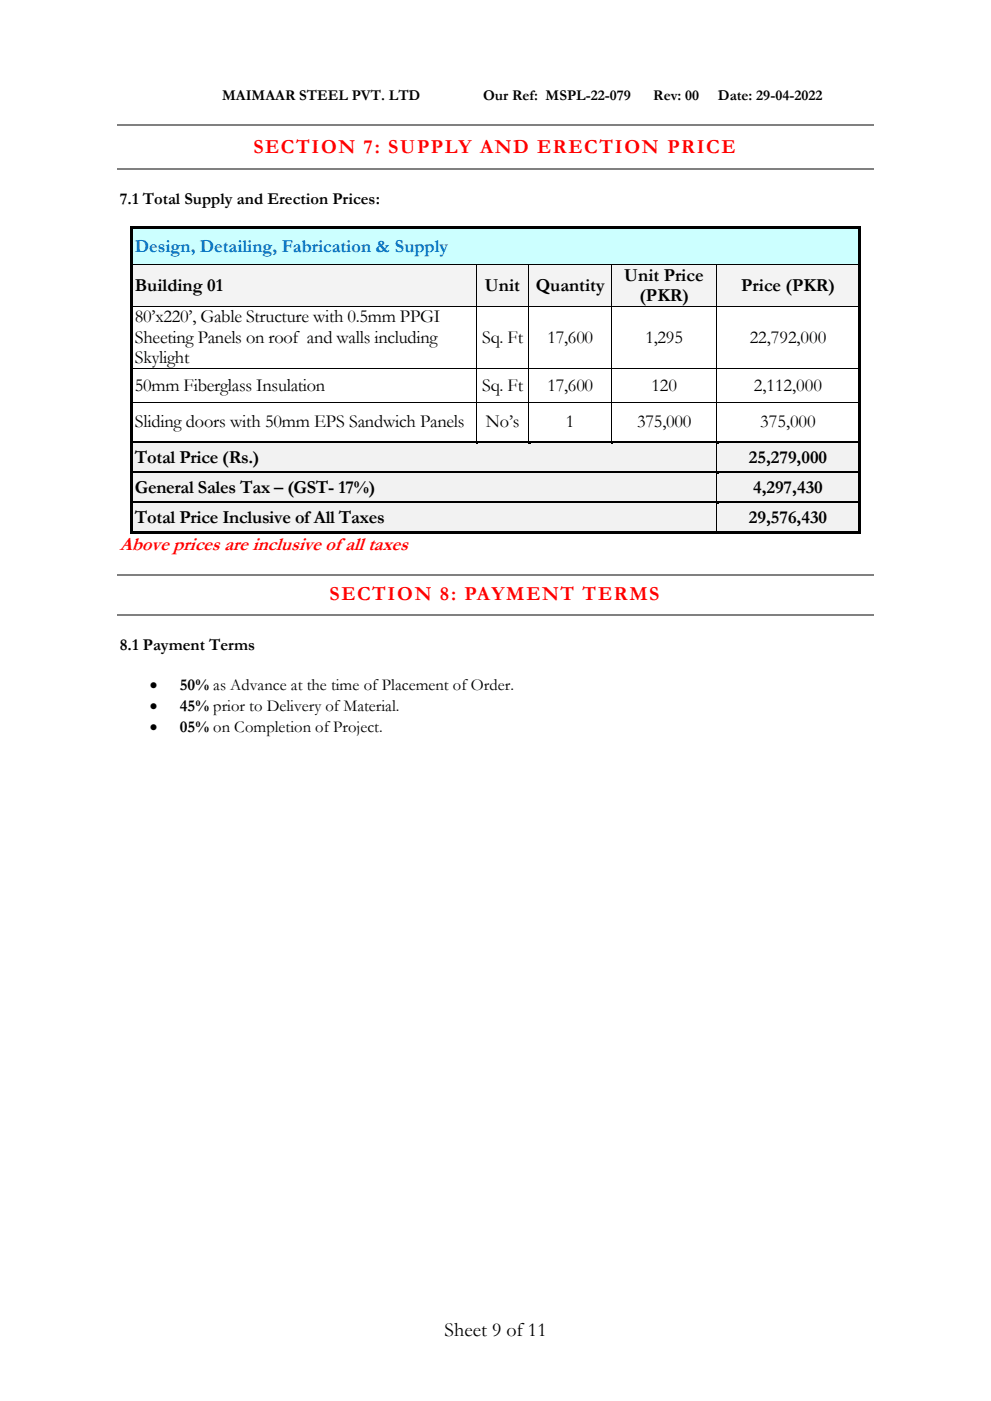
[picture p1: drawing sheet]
<svg xmlns="http://www.w3.org/2000/svg" width="210mm" height="297mm" viewBox="0 0 210 297" stroke-linecap="round" stroke-linejoin="round" font-family="sans-serif">
<defs><g id="words">
<g font-size="4.2" fill="#f00">
<text x="53.7" y="32.4">SECTION 7: SUPPLY AND ERECTION PRICE</text>
<text x="69.9" y="127.1">SECTION 8: PAYMENT TERMS</text>
</g>
<text font-size="4.2" x="94.3" y="283.2">Sheet 9 of11</text>
<text font-size="4.1" fill="#f00" x="25.4" y="116.5">Above prices are inclusive of all taxes</text>
<text font-size="3.9" fill="#0070c0" x="28.6" y="53.5">Design, Detailing, Fabrication &amp; Supply</text>
<g font-size="3.9">
<text x="132.3" y="59.5">Unit Price</text>
<text x="28.6" y="61.6">Building 01</text>
<text x="102.8" y="61.6">Unit</text>
<text x="113.6" y="61.6">Quantity</text>
<text x="135.5" y="63.8">(PKR)</text>
<text x="157.1" y="61.6">Price (PKR)</text>
<text x="28.6" y="68.3">80’x220’, Gable Structure with 0.5mm PPGI</text>
<text x="28.6" y="72.7">Sheeting Panels on roof and walls including</text>
<text x="28.6" y="77">Skylight</text>
<text x="102.2" y="72.7">Sq. Ft</text>
<text x="116" y="72.7">17,600</text>
<text x="136.8" y="72.7">1,295</text>
<text x="158.9" y="72.7">22,792,000</text>
<text x="28.6" y="82.9">50mm Fiberglass Insulation</text>
<text x="102.2" y="82.9">Sq. Ft</text>
<text x="116" y="82.9">17,600</text>
<text x="138.1" y="82.9">120</text>
<text x="159.8" y="82.9">2,112,000</text>
<text x="28.6" y="90.6">Sliding doors with 50mm EPS Sandwich Panels</text>
<text x="103" y="90.6">No’s</text>
<text x="120" y="90.6">1</text>
<text x="135.1" y="90.6">375,000</text>
<text x="161.2" y="90.6">375,000</text>
<text x="28.6" y="98.1">Total Price (Rs.)</text>
<text x="158.7" y="98.1">25,279,000</text>
<text x="28.6" y="104.5">General Sales Tax – (GST- 17%)</text>
<text x="159.6" y="104.5">4,297,430</text>
<text x="28.6" y="110.8">Total Price Inclusive of All Taxes</text>
<text x="158.7" y="110.8">29,576,430</text>
</g>
<g font-size="3.5">
<text x="25.4" y="43.1">7.1 Total Supply and Erection Prices:</text>
<text x="25.4" y="137.8">8.1 Payment Terms</text>
<text x="31.8" y="146.2">•</text>
<text x="38.1" y="146.2">50% as Advance at the time of Placement of Order.</text>
<text x="31.8" y="150.7">•</text>
<text x="31.8" y="155.2">•</text>
<text x="38.1" y="150.7">45% prior to Delivery of Material.</text>
<text x="38.1" y="155.2">05% on Completion of Project.</text>
</g>
<g font-size="3.2">
<text x="47.1" y="21.3">MAIMAAR STEEL PVT. LTD</text>
<text x="102.4" y="21.3">Our Ref: MSPL-22-079</text>
<text x="138.5" y="21.3">Rev: 00</text>
<text x="152.2" y="21.3">Date: 29-04-2022</text>
</g>
</g></defs>
<path d="M24.9 26.5h160.3M24.9 35.7h160.3" fill="none" stroke="#808080" stroke-width=".25"/>
<g fill="#cff">
<path d="M28.2 48.6h153.7v7.4h-153.7z" fill-rule="evenodd"/>
<path d="M28.6 50.1h152.9v4.4h-152.9z" fill-rule="evenodd"/>
</g>
<g fill="#000">
<path d="M27.7 48.1h.5v.5h-.5z" fill-rule="evenodd"/>
<path d="M27.7 48.1h.5v.5h-.5z" fill-rule="evenodd"/>
<path d="M27.7 48.6h.5v7.4h-.5z" fill-rule="evenodd"/>
<path d="M28.2 48.1h153.7v.5h-153.7z" fill-rule="evenodd"/>
<path d="M181.9 48.1h.5v.5h-.5z" fill-rule="evenodd"/>
<path d="M181.9 48.1h.5v.5h-.5z" fill-rule="evenodd"/>
<path d="M181.9 48.6h.5v7.4h-.5z" fill-rule="evenodd"/>
</g>
<path d="M28.2 48.6h153.7" fill="none" stroke="#cff" stroke-width=".21"/>
<g fill="#f3f3f3">
<path d="M28.2 56.1h72.8v8.8h-72.8z" fill-rule="evenodd"/>
<path d="M28.6 58.3h71.7v4.4h-71.7z" fill-rule="evenodd"/>
<path d="M101 56.1h11.1v8.8h-11.1z" fill-rule="evenodd"/>
<path d="M101.6 58.3h9.9v4.4h-9.9z" fill-rule="evenodd"/>
<path d="M112.2 56.1h17.4v8.8h-17.4z" fill-rule="evenodd"/>
<path d="M112.8 58.3h16.1v4.4h-16.1z" fill-rule="evenodd"/>
<path d="M129.6 56.1h22.3v8.8h-22.3z" fill-rule="evenodd"/>
<path d="M130.2 56.1h21.1v4.4h-21.1z" fill-rule="evenodd"/>
<path d="M130.2 60.5h21.1v4.4h-21.1z" fill-rule="evenodd"/>
<path d="M152 56.1h29.9v8.8h-29.9z" fill-rule="evenodd"/>
<path d="M152.6 58.3h28.9v4.4h-28.9z" fill-rule="evenodd"/>
</g>
<g fill="#000">
<path d="M27.7 56l.5 .1z" fill-rule="evenodd"/>
<path d="M100.9 56l.1 .1z" fill-rule="evenodd"/>
<path d="M112.1 56l.1 .1z" fill-rule="evenodd"/>
<path d="M129.5 56l.1 .1z" fill-rule="evenodd"/>
<path d="M151.9 56l.1 .1z" fill-rule="evenodd"/>
<path d="M181.9 56l.5 .1z" fill-rule="evenodd"/>
<path d="M27.7 56.1h.5v8.8h-.5z" fill-rule="evenodd"/>
<path d="M27.7 64.9h.5z" fill-rule="evenodd"/>
<path d="M27.7 64.9h.5v13.1h-.5z" fill-rule="evenodd"/>
<path d="M27.7 78l.5 .1z" fill-rule="evenodd"/>
<path d="M100.9 64.9h.1z" fill-rule="evenodd"/>
<path d="M100.9 78l.1 .1z" fill-rule="evenodd"/>
<path d="M112.1 64.9h.1z" fill-rule="evenodd"/>
<path d="M112.1 78l.1 .1z" fill-rule="evenodd"/>
<path d="M129.5 64.9h.1z" fill-rule="evenodd"/>
<path d="M129.5 78l.1 .1z" fill-rule="evenodd"/>
<path d="M151.9 64.9h.1z" fill-rule="evenodd"/>
<path d="M151.9 78l.1 .1z" fill-rule="evenodd"/>
<path d="M181.9 56.1h.5v8.8h-.5z" fill-rule="evenodd"/>
<path d="M181.9 64.9h.5z" fill-rule="evenodd"/>
<path d="M181.9 64.9h.5v13.1h-.5z" fill-rule="evenodd"/>
<path d="M181.9 78l.5 .1z" fill-rule="evenodd"/>
<path d="M27.7 78.1h.5v7.2h-.5z" fill-rule="evenodd"/>
<path d="M27.7 85.3l.5 .1z" fill-rule="evenodd"/>
<path d="M27.7 85.4h.5v8.1h-.5z" fill-rule="evenodd"/>
<path d="M100.9 85.3l.1 .1z" fill-rule="evenodd"/>
<path d="M112.1 85.3l.1 .1z" fill-rule="evenodd"/>
<path d="M129.5 85.3l.1 .1z" fill-rule="evenodd"/>
<path d="M151.9 85.3l.1 .1z" fill-rule="evenodd"/>
<path d="M181.9 78.1h.5v7.2h-.5z" fill-rule="evenodd"/>
<path d="M181.9 85.3l.5 .1z" fill-rule="evenodd"/>
<path d="M181.9 85.4h.5v8.1h-.5z" fill-rule="evenodd"/>
</g>
<g fill="none" stroke="#000" stroke-width=".21">
<path d="M28.2 56.1h72.7M101 56.1v8.8M101 56.1h11.1M112.1 56.1v8.8M112.2 56.1h17.3M129.6 56.1v8.8M129.6 56.1h22.3M152 56.1v8.8M152 56.1h29.9M28.2 64.9h72.7M28.2 78.1h72.7M101 64.9v13.1"/>
<path d="M101 78.1v7.2M101 64.9h11.1M101 78.1h11.1M112.1 64.9v13.1M112.1 78.1v7.2M112.2 64.9h17.3M112.2 78.1h17.3M129.6 64.9v13.1M129.6 78.1v7.2M129.6 64.9h22.3M129.6 78.1h22.3M152 64.9v13.1"/>
<path d="M152 78.1v7.2M152 64.9h29.9M152 78.1h29.9M28.2 85.3h72.7M101 85.4v8.1M101 85.3h11.1M112.1 85.4v8.1M112.2 85.3h17.3M129.6 85.4v8.1M129.6 85.3h22.3M152 85.4v8.1M152 85.3h29.9"/>
</g>
<g fill="#f2f2f2">
<path d="M28.2 94.1h123.7v5.8h-123.7z" fill-rule="evenodd"/>
<path d="M28.6 94.8h122.7v4.4h-122.7z" fill-rule="evenodd"/>
<path d="M152 94.1h29.9v5.8h-29.9z" fill-rule="evenodd"/>
<path d="M152.6 94.8h28.9v4.4h-28.9z" fill-rule="evenodd"/>
</g>
<g fill="#000">
<path d="M27.7 93.5h.5v.6h-.5z" fill-rule="evenodd"/>
<path d="M28.2 93.5h72.7v.5h-72.7z" fill-rule="evenodd"/>
</g>
<path d="M28.2 94.1h72.7" fill="none" stroke="#f2f2f2" stroke-width=".21"/>
<path d="M100.9 94l.5 .1z" fill-rule="evenodd" fill="#f2f2f2"/>
<g fill="#000">
<path d="M100.9 93.5h.5v.5h-.5z" fill-rule="evenodd"/>
<path d="M101.4 93.5h10.7v.5h-10.7z" fill-rule="evenodd"/>
</g>
<path d="M101.4 94.1h10.7" fill="none" stroke="#f2f2f2" stroke-width=".21"/>
<path d="M112.1 94l.5 .1z" fill-rule="evenodd" fill="#f2f2f2"/>
<g fill="#000">
<path d="M112.1 93.5h.5v.5h-.5z" fill-rule="evenodd"/>
<path d="M112.6 93.5h16.9v.5h-16.9z" fill-rule="evenodd"/>
</g>
<path d="M112.6 94.1h16.9" fill="none" stroke="#f2f2f2" stroke-width=".21"/>
<path d="M129.5 94l.5 .1z" fill-rule="evenodd" fill="#f2f2f2"/>
<g fill="#000">
<path d="M129.5 93.5h.5v.5h-.5z" fill-rule="evenodd"/>
<path d="M130 93.5h21.9v.5h-21.9z" fill-rule="evenodd"/>
</g>
<path d="M130 94.1h21.9" fill="none" stroke="#f2f2f2" stroke-width=".21"/>
<path d="M152 94l.4 .1z" fill-rule="evenodd" fill="#f2f2f2"/>
<g fill="#000">
<path d="M27.7 94.1h.5v5.8h-.5z" fill-rule="evenodd"/>
<path d="M151.9 93.5h.5v.5h-.5z" fill-rule="evenodd"/>
<path d="M152.4 93.5h29.5v.5h-29.5z" fill-rule="evenodd"/>
<path d="M181.9 93.5h.5v.6h-.5z" fill-rule="evenodd"/>
<path d="M181.9 94.1h.5v5.8h-.5z" fill-rule="evenodd"/>
</g>
<path d="M152.4 94.1h29.5" fill="none" stroke="#f2f2f2" stroke-width=".21"/>
<path d="M152 94.1v5.8" fill="none" stroke="#000" stroke-width=".21"/>
<g fill="#f2f2f2">
<path d="M28.2 100.4h123.7v5.8h-123.7z" fill-rule="evenodd"/>
<path d="M28.6 101.2h122.7v4.3h-122.7z" fill-rule="evenodd"/>
<path d="M152 100.4h29.9v5.8h-29.9z" fill-rule="evenodd"/>
<path d="M152.6 101.2h28.9v4.3h-28.9z" fill-rule="evenodd"/>
</g>
<g fill="#000">
<path d="M27.7 99.9h.5v.5h-.5z" fill-rule="evenodd"/>
<path d="M28.2 99.9h123.7v.5h-123.7z" fill-rule="evenodd"/>
</g>
<path d="M28.2 100.4h123.7" fill="none" stroke="#f2f2f2" stroke-width=".21"/>
<path d="M152 100.4h.4z" fill-rule="evenodd" fill="#f2f2f2"/>
<g fill="#000">
<path d="M27.7 100.4h.5v5.8h-.5z" fill-rule="evenodd"/>
<path d="M151.9 99.9h.5v.5h-.5z" fill-rule="evenodd"/>
<path d="M152.4 99.9h29.5v.5h-29.5z" fill-rule="evenodd"/>
<path d="M181.9 99.9h.5v.5h-.5z" fill-rule="evenodd"/>
<path d="M181.9 100.4h.5v5.8h-.5z" fill-rule="evenodd"/>
</g>
<path d="M152.4 100.4h29.5" fill="none" stroke="#f2f2f2" stroke-width=".21"/>
<path d="M152 100.4v5.8" fill="none" stroke="#000" stroke-width=".21"/>
<g fill="#f2f2f2">
<path d="M28.2 106.8h123.7v5.8h-123.7z" fill-rule="evenodd"/>
<path d="M28.6 107.5h122.7v4.4h-122.7z" fill-rule="evenodd"/>
<path d="M152 106.8h29.9v5.8h-29.9z" fill-rule="evenodd"/>
<path d="M152.6 107.5h28.9v4.4h-28.9z" fill-rule="evenodd"/>
</g>
<g fill="#000">
<path d="M27.7 106.2h.5v.6h-.5z" fill-rule="evenodd"/>
<path d="M28.2 106.2h123.7v.5h-123.7z" fill-rule="evenodd"/>
</g>
<path d="M28.2 106.8h123.7" fill="none" stroke="#f2f2f2" stroke-width=".21"/>
<path d="M152 106.7l.4 .1z" fill-rule="evenodd" fill="#f2f2f2"/>
<g fill="#000">
<path d="M27.7 106.8h.5v5.8h-.5z" fill-rule="evenodd"/>
<path d="M27.7 112.6h.5v.5h-.5z" fill-rule="evenodd"/>
<path d="M27.7 112.6h.5v.5h-.5z" fill-rule="evenodd"/>
<path d="M28.2 112.6h123.7v.5h-123.7z" fill-rule="evenodd"/>
<path d="M151.9 106.2h.5v.5h-.5z" fill-rule="evenodd"/>
<path d="M151.9 112.6h.5v.5h-.5z" fill-rule="evenodd"/>
<path d="M152.4 106.2h29.5v.5h-29.5z" fill-rule="evenodd"/>
<path d="M152.4 112.6h29.5v.5h-29.5z" fill-rule="evenodd"/>
<path d="M181.9 106.2h.5v.6h-.5z" fill-rule="evenodd"/>
<path d="M181.9 106.8h.5v5.8h-.5z" fill-rule="evenodd"/>
<path d="M181.9 112.6h.5v.5h-.5z" fill-rule="evenodd"/>
<path d="M181.9 112.6h.5v.5h-.5z" fill-rule="evenodd"/>
</g>
<path d="M152.4 106.8h29.5" fill="none" stroke="#f2f2f2" stroke-width=".21"/>
<path d="M152 106.8v5.8" fill="none" stroke="#000" stroke-width=".21"/>
<path d="M24.9 121.9h160.3M24.9 130.4h160.3" fill="none" stroke="#808080" stroke-width=".25"/>
<use href="#words"/>
</svg>
